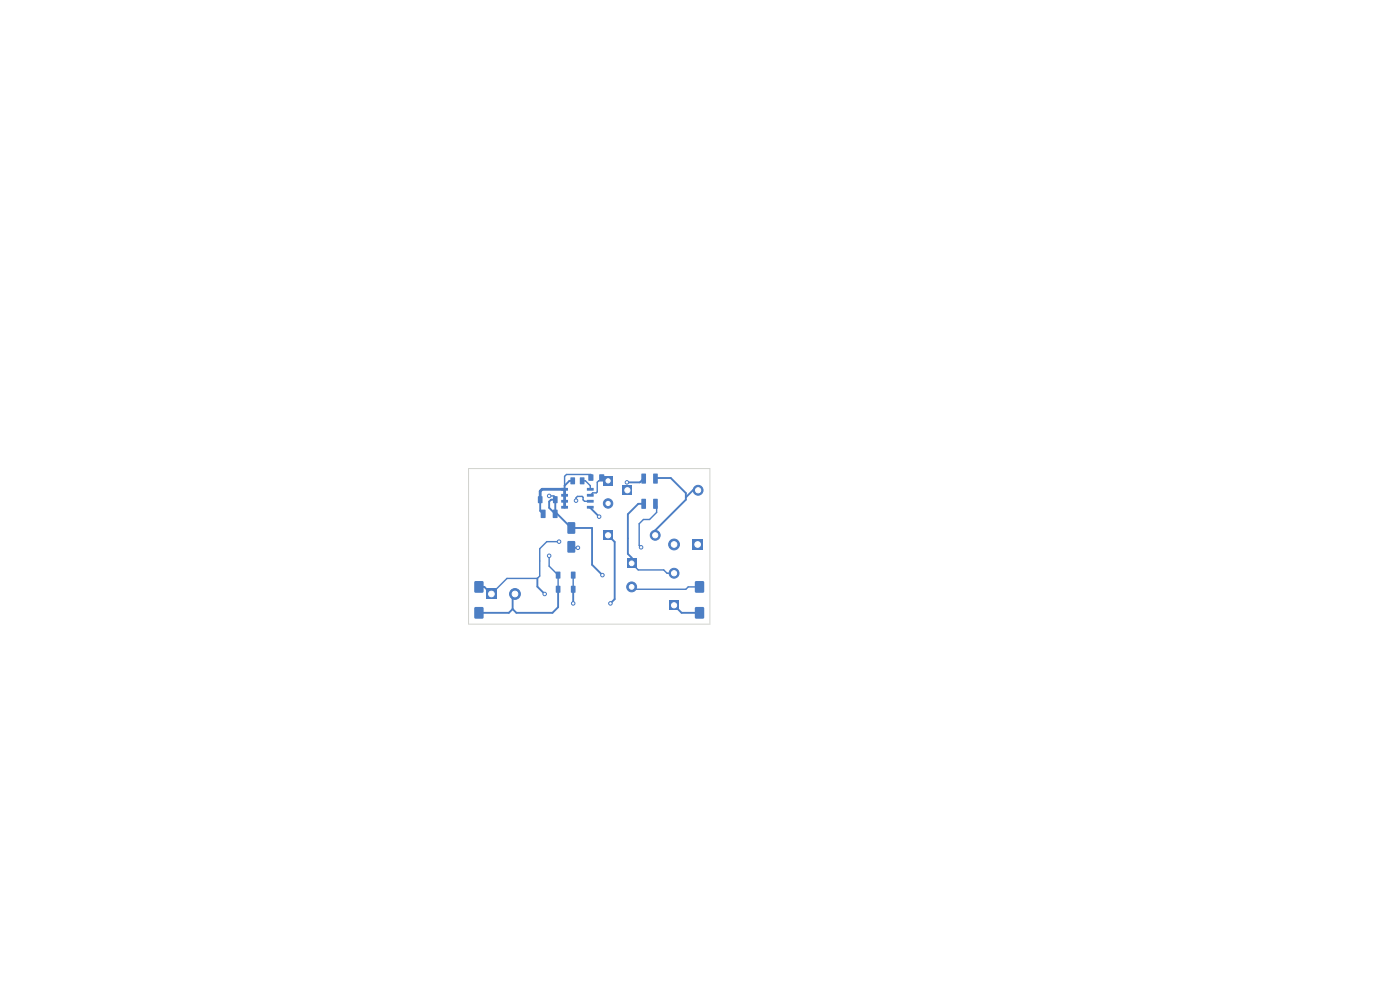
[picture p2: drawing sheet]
<svg xmlns="http://www.w3.org/2000/svg" width="297mm" height="210mm" viewBox="0 0 297 210" stroke-linecap="round" stroke-linejoin="round" font-family="sans-serif">
<path d="M146.9 114.4h2.3v2.3h-2.3z" fill="#4d7fc4"/>
<circle cx="143" cy="115.5" r="1.15" fill="#4d7fc4" stroke="#4d7fc4" stroke-width=".21"/>
<path d="M132 103h2.1v2.1h-2.1z" fill="#4d7fc4"/>
<circle cx="148.1" cy="104" r="1.05" fill="#4d7fc4" stroke="#4d7fc4" stroke-width=".21"/>
<path d="M127.9 112.5h2.2v2.1h-2.2z" fill="#4d7fc4"/>
<circle cx="139" cy="113.5" r="1.05" fill="#4d7fc4" stroke="#4d7fc4" stroke-width=".21"/>
<path d="M132.9 118.5h2.2v2.1h-2.2z" fill="#4d7fc4"/>
<circle cx="134" cy="124.5" r="1.05" fill="#4d7fc4" stroke="#4d7fc4" stroke-width=".21"/>
<path d="M128 101h2v2h-2z" fill="#4d7fc4"/>
<circle cx="129" cy="106.8" r="1" fill="#4d7fc4" stroke="#4d7fc4" stroke-width=".21"/>
<path d="M142 127.4h2v2.1h-2z" fill="#4d7fc4"/>
<circle cx="143" cy="121.6" r="1.05" fill="#4d7fc4" stroke="#4d7fc4" stroke-width=".21"/>
<path d="M103.1 124.9h2.3v2.3h-2.3z" fill="#4d7fc4"/>
<circle cx="109.3" cy="126" r="1.15" fill="#4d7fc4" stroke="#4d7fc4" stroke-width=".21"/>
<g fill="#4d7fc4">
<path d="M147.5 128.9l.2-.1h1.4l.2 .1 .1 2.1-.1 .2-1.6 .1-.2-.2z"/>
<path d="M147.5 123.4l.2-.1h1.4l.2 .1 .1 2.1-.1 .2-1.6 .1-.2-.2z"/>
<path d="M127.1 100.6h1.1v1.4h-1.1z"/>
<path d="M124.8 100.6h1.1v1.4h-1.1z"/>
<path d="M121.1 121.3h1l-.1 1.4h-.9z"/>
<path d="M117.9 121.3h1l-.1 1.4h-.9z"/>
<path d="M136.1 100.5h.9v2.1l-.9-.1z"/>
<path d="M136.1 105.8l.9 .1v2h-.9z"/>
<path d="M138.6 100.5h.9v2.1l-.9-.1z"/>
<path d="M138.6 105.8l.9 .1v2h-.9z"/>
<path d="M114.7 108.1l1 .1v1.7l-1-.1z"/>
<path d="M117.3 108.1l1 .1-.1 1.7-.9-.1z"/>
<path d="M121.1 124.3h1l-.1 1.4h-.9z"/>
<path d="M117.9 124.3h1l-.1 1.4h-.9z"/>
<path d="M124.5 103.5h1.4v.5l-1.3 .1z"/>
<path d="M124.5 104.8h1.4v.5l-1.3 .1z"/>
<path d="M124.5 106.1l1.4-.1v.6h-1.3z"/>
<path d="M124.5 107.3h1.4v.5l-1.3 .1z"/>
<path d="M119.1 107.3h1.3l.1 .5-1.4 .1z"/>
<path d="M119.1 106.1l1.3-.1 .1 .6h-1.4z"/>
<path d="M119.1 104.8h1.3l.1 .5-1.4 .1z"/>
<path d="M119.1 103.5h1.3l.1 .5-1.4 .1z"/>
<path d="M120.4 110.8h1.4l.2 .1v2.1l-.1 .2-1.3 .1-.2-.2z"/>
<path d="M120.4 114.8h1.4l.2 .1v2.1l-.1 .2-1.3 .1-.2-.2z"/>
<path d="M100.7 123.4l.2-.1h1.4l.2 .1 .1 2.1-.1 .2-1.6 .1-.2-.2z"/>
<path d="M100.7 128.9l.2-.1h1.4l.2 .1 .1 2.1-.1 .2-1.6 .1-.2-.2z"/>
<path d="M123 101.3h1l-.1 1.4h-.9z"/>
<path d="M121 101.3h1l-.1 1.4h-.9z"/>
<path d="M114.1 105.3h1l-.1 1.4h-.9z"/>
<path d="M117.3 105.3h1l-.1 1.4h-.9z"/>
</g>
<g fill="#4d7fc4" stroke="#4d7fc4" stroke-width=".21">
<circle cx="133" cy="102.3" r=".37"/>
<circle cx="129.5" cy="128" r=".37"/>
<circle cx="127.1" cy="109.6" r=".37"/>
<circle cx="116.5" cy="117.9" r=".37"/>
<circle cx="122.6" cy="116.2" r=".37"/>
<circle cx="136" cy="116.1" r=".37"/>
<circle cx="118.6" cy="114.9" r=".37"/>
<circle cx="115.5" cy="126" r=".37"/>
<circle cx="121.6" cy="128" r=".37"/>
<circle cx="127.8" cy="122" r=".37"/>
<circle cx="122.2" cy="106.2" r=".37"/>
<circle cx="116.5" cy="105.2" r=".37"/>
</g>
<g fill="none" stroke="#4d7fc4" stroke-width=".4">
<path d="M114.6 106v2.4l.6 .6M117.8 109l-1.3-1.3v-1.3l.4-.4h.9v2.6l3.4 3.4h4.4v7.8l2.2 2.2M121.2 116.2h1.4M121.5 102h-.7l-1 1v.8M125.2 107.6l1.9 2M129 113.6l1.4 1.4v12.1l-.9 .9M136.6 101.5l-.8 .8h-2.8M136.6 106.9h-1.2l-2.2 2.2v8.4l.8 .8v1.2M139 101.5v-.1h3.3l3.2 3.2v1.4l-6.5 6.5v1.1M148 104h-1l-1.5 1.5M101.6 124.5h1.2l1.5 1.5M108.7 129.2l-.8 .8h-6.3"/>
<path d="M109.3 126l-.6 .5v2.7M114 122.7v1.8l1.5 1.5M118.4 125v3.8l-1.2 1.2h-7.7l-.8-.8M121.6 125v3M143 128.4l1.6 1.6h3.8"/>
</g>
<path d="M116.5 117.9v2.2l1.9 1.9v3M116.5 105.2h1l.3 .3v.5M118.6 114.9h-2.6l-1.5 1.5v5.8l-.5 .5h-6.5l-3.2 3.3M122.2 106.2v-.6l.3-.3h1l.2 .2v.5l.3 .3h1.2M123.5 102h.7l1 1v.8M125.3 101.3v-.6h-5.1l-.4 .4v1.9M127.6 101.3l.7 .7M129 102h-2l-.3 .3v2.1l-.2 .2h-.8l-.5 .5M134 119.5l1.4 1.4h5.4l.7 .7h1.5M139 106.9v.3l.3 .2v1.3l-1.5 1.5h-1.3l-.9 .9v4.6l.4 .4M121.6 122v3M134 124.5v.5h11.5l.5-.5h2.4" fill="none" stroke="#4d7fc4" stroke-width=".3"/>
<path d="M114.6 106v-1.8l.4-.4h4.8v3.8" fill="none" stroke="#4d7fc4" stroke-width=".6"/>
<path d="M99.4 99.4h51.2v33h-51.2z" fill="none" stroke="#d0d2cd" stroke-width=".21"/>
<g fill="#fff" stroke="#fff" stroke-width=".21">
<circle cx="133" cy="102.3" r=".15"/>
<circle cx="129.5" cy="128" r=".15"/>
<circle cx="127.1" cy="109.6" r=".15"/>
<circle cx="116.5" cy="117.9" r=".15"/>
<circle cx="122.6" cy="116.2" r=".15"/>
<circle cx="136" cy="116.1" r=".15"/>
<circle cx="118.6" cy="114.9" r=".15"/>
<circle cx="115.6" cy="126" r=".15"/>
<circle cx="121.6" cy="128" r=".15"/>
<circle cx="127.8" cy="122" r=".15"/>
<circle cx="122.2" cy="106.2" r=".15"/>
<circle cx="116.5" cy="105.2" r=".15"/>
<circle cx="148" cy="115.5" r=".6"/>
<circle cx="143" cy="115.5" r=".6"/>
<circle cx="133.1" cy="104" r=".55"/>
<circle cx="148.1" cy="104" r=".55"/>
<circle cx="129" cy="113.6" r=".55"/>
<circle cx="139" cy="113.6" r=".55"/>
<circle cx="134" cy="119.5" r=".5"/>
<circle cx="134" cy="124.5" r=".5"/>
<circle cx="129" cy="102" r=".45"/>
<circle cx="129" cy="106.8" r=".45"/>
<circle cx="143" cy="128.4" r=".55"/>
<circle cx="143" cy="121.6" r=".55"/>
<circle cx="104.2" cy="126" r=".6"/>
<circle cx="109.2" cy="126" r=".6"/>
</g>
</svg>
